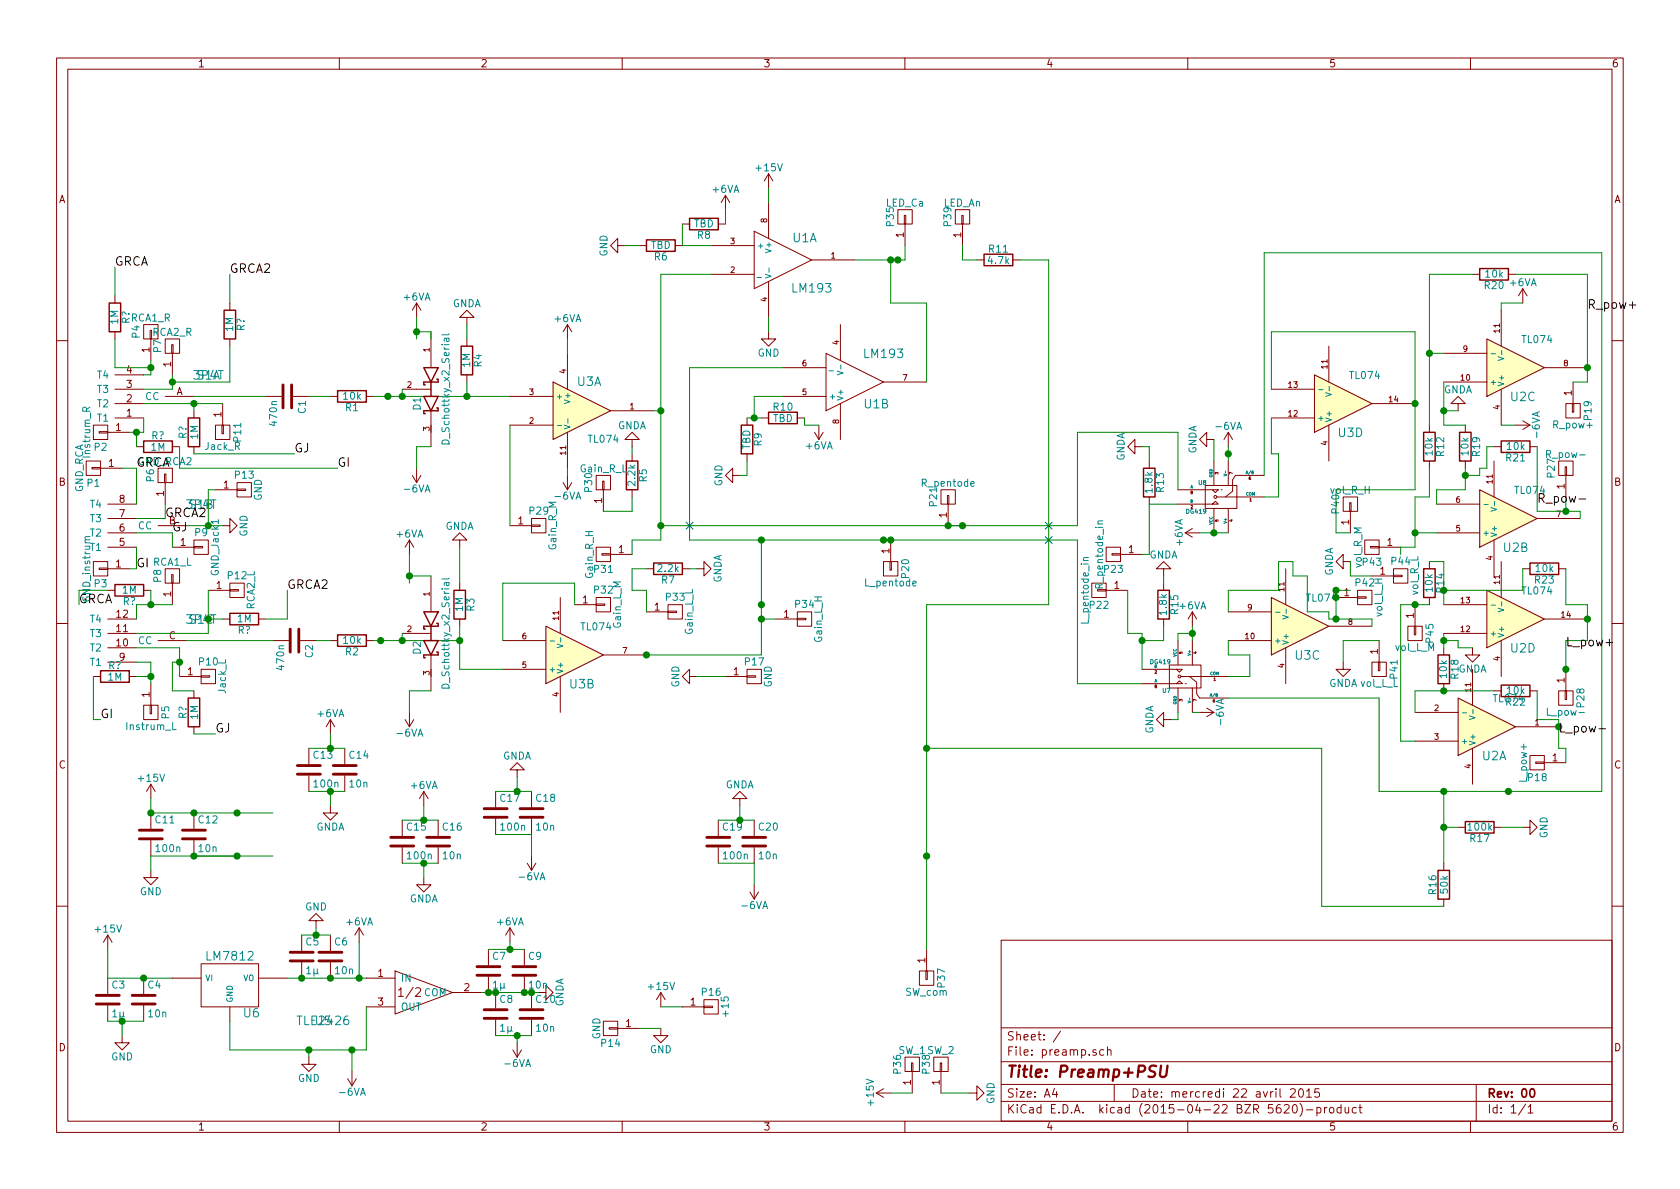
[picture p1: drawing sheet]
<svg xmlns="http://www.w3.org/2000/svg" width="297mm" height="210mm" viewBox="0 0 297 210" stroke-linecap="round" stroke-linejoin="round" font-family="sans-serif">
<defs><g id="words">
<text font-size="2.8" fill="#840000" x="178" y="190.5">Title: Preamp+PSU</text>
<g font-size="2.1">
<text x="20.3" y="47">GRCA</text>
<text x="40.6" y="48.3">GRCA2</text>
<text x="280.7" y="54.6">R_pow+</text>
<text x="24.1" y="82.5">GRCA</text>
<text x="52.1" y="80">GJ</text>
<text x="59.7" y="82.5">GI</text>
<text x="271.8" y="88.9">R_pow-</text>
<text x="29.2" y="91.4">GRCA2</text>
<text x="30.5" y="94">GJ</text>
<text x="24.1" y="100.3">GI</text>
<text x="14" y="106.7">GRCA</text>
<text x="50.8" y="104.1">GRCA2</text>
<text x="276.9" y="114.3">L_pow+</text>
<text x="17.8" y="127">GI</text>
<text x="38.1" y="129.5">GJ</text>
<text x="275.6" y="129.5">L_pow-</text>
</g>
<g font-size="2.1" fill="#008484">
<text x="140.1" y="42.8">U1A</text>
<text x="140.2" y="51.7">LM193</text>
<text x="152.9" y="63.3">LM193</text>
<text x="34.7" y="67.1">S1A</text>
<text x="102" y="68.2">U3A</text>
<text x="267.1" y="70.9">U2C</text>
<text x="152.8" y="72.2">U1B</text>
<text x="236.7" y="77.3">U3D</text>
<text x="33.5" y="90">S1B</text>
<text x="265.9" y="97.6">U2B</text>
<text x="229" y="116.7">U3C</text>
<text x="267.1" y="115.4">U2D</text>
<text x="100.8" y="121.7">U3B</text>
<text x="262.1" y="134.4">U2A</text>
<text x="36.8" y="169.8">LM7812</text>
<text x="43.1" y="179.9">U6</text>
<text x="52.8" y="181.3">TLE2426</text>
<text x="55.8" y="181.3">U5</text>
</g>
<text font-size="2.1" fill="#008400" x="33.5" y="110.3">S1C</text>
<g font-size="2.1" fill="#840000">
<text x="70.9" y="176.3">1/2</text>
<text x="178" y="184">Sheet: /</text>
<text x="178" y="186.7">File: preamp.sch</text>
<text x="178" y="196.9">KiCad E.D.A. kicad (2015-04-22 BZR 5620)-product</text>
<text x="178" y="194.1">Size: A4</text>
<text x="200" y="194.1">Date: mercredi 22 avril 2015</text>
<text x="263" y="194.1">Rev: 00</text>
<text x="263" y="196.9">Id: 1/1</text>
</g>
<g font-size="1.8" fill="#840000">
<text x="35" y="11.9">1</text>
<text x="85" y="11.9">2</text>
<text x="135" y="11.9">3</text>
<text x="185" y="11.9">4</text>
<text x="235" y="11.9">5</text>
<text x="285" y="11.9">6</text>
<text x="10.4" y="35.9">A</text>
<text x="285.4" y="35.9">A</text>
<text x="159.8" y="42" transform="rotate(-90 159.8 42)">1</text>
<text x="169.9" y="42" transform="rotate(-90 169.9 42)">1</text>
<text x="26.4" y="62.3" transform="rotate(-90 26.4 62.3)">1</text>
<text x="30.2" y="64.9" transform="rotate(-90 30.2 64.9)">1</text>
<text x="22.4" y="71.1">2</text>
<text x="22.4" y="68.6">3</text>
<text x="22.4" y="66">4</text>
<text x="31.1" y="69.8">A</text>
<text x="277.9" y="69.9" transform="rotate(-90 277.9 69.9)">1</text>
<text x="20.5" y="76.2">1</text>
<text x="22.4" y="73.7">1</text>
<text x="39.1" y="73.8" transform="rotate(-90 39.1 73.8)">1</text>
<text x="19.2" y="82.5">1</text>
<text x="10.4" y="85.9">B</text>
<text x="21.1" y="88.9">8</text>
<text x="29" y="87.7" transform="rotate(-90 29 87.7)">1</text>
<text x="39.5" y="86.4">1</text>
<text x="106.4" y="89" transform="rotate(-90 106.4 89)">1</text>
<text x="276.6" y="86.5" transform="rotate(-90 276.6 86.5)">1</text>
<text x="285.4" y="85.9">B</text>
<text x="21.1" y="94">6</text>
<text x="21.1" y="91.4">7</text>
<text x="29.8" y="92.7">B</text>
<text x="91.6" y="92.7">1</text>
<text x="167.4" y="91.5" transform="rotate(-90 167.4 91.5)">1</text>
<text x="238.5" y="92.8" transform="rotate(-90 238.5 92.8)">1</text>
<text x="20.5" y="100.3">1</text>
<text x="21.1" y="96.5">5</text>
<text x="31.9" y="96.5">1</text>
<text x="109.4" y="97.8">1</text>
<text x="157.2" y="97.9" transform="rotate(-90 157.2 97.9)">1</text>
<text x="199.5" y="97.8">1</text>
<text x="244" y="101.6">1</text>
<text x="245.3" y="96.5">1</text>
<text x="30.2" y="105.5" transform="rotate(-90 30.2 105.5)">1</text>
<text x="38.3" y="104.1">1</text>
<text x="103" y="106.7">1</text>
<text x="115.7" y="107.9">1</text>
<text x="197" y="104.1">1</text>
<text x="237.6" y="105.4">1</text>
<text x="20.6" y="111.8">11</text>
<text x="20.6" y="109.2">12</text>
<text x="29.8" y="113">C</text>
<text x="138.6" y="109.2">1</text>
<text x="249.9" y="109.3" transform="rotate(-90 249.9 109.3)">1</text>
<text x="20.6" y="114.3">10</text>
<text x="21.1" y="116.8">9</text>
<text x="33.2" y="119.4">1</text>
<text x="129.7" y="119.4">1</text>
<text x="243.6" y="115.7" transform="rotate(-90 243.6 115.7)">1</text>
<text x="26.4" y="123.3" transform="rotate(-90 26.4 123.3)">1</text>
<text x="276.6" y="120.7" transform="rotate(-90 276.6 120.7)">1</text>
<text x="10.4" y="135.9">C</text>
<text x="274.5" y="134.6">1</text>
<text x="285.4" y="135.9">C</text>
<text x="66.8" y="172.7">1</text>
<text x="163.6" y="170.3" transform="rotate(-90 163.6 170.3)">1</text>
<text x="66.8" y="177.8">3</text>
<text x="82.1" y="175.3">2</text>
<text x="122.1" y="177.8">1</text>
<text x="10.4" y="185.9">D</text>
<text x="110.6" y="181.6">1</text>
<text x="285.4" y="185.9">D</text>
<text x="161" y="191.9" transform="rotate(-90 161 191.9)">1</text>
<text x="166.1" y="191.9" transform="rotate(-90 166.1 191.9)">1</text>
<text x="35" y="199.9">1</text>
<text x="85" y="199.9">2</text>
<text x="135" y="199.9">3</text>
<text x="185" y="199.9">4</text>
<text x="235" y="199.9">5</text>
<text x="285" y="199.9">6</text>
</g>
<g font-size="1.8" fill="#008484">
<text x="126" y="34.1">+6VA</text>
<text x="133.8" y="30.3">+15V</text>
<text x="122.7" y="40.2">TBD</text>
<text x="156.6" y="36.5">LED_Ca</text>
<text x="158" y="39.9" transform="rotate(-90 158 39.9)">P35</text>
<text x="166.7" y="36.5">LED_An</text>
<text x="168.2" y="39.9" transform="rotate(-90 168.2 39.9)">P39</text>
<text x="107.4" y="45.4" transform="rotate(-90 107.4 45.4)">GND</text>
<text x="115" y="44">TBD</text>
<text x="115.7" y="46">R6</text>
<text x="123.3" y="42.2">R8</text>
<text x="174.8" y="46.7">4.7k</text>
<text x="174.9" y="44.6">R11</text>
<text x="71.4" y="53.1">+6VA</text>
<text x="262.5" y="51.1">R20</text>
<text x="262.7" y="49.1">10k</text>
<text x="267" y="50.6">+6VA</text>
<text x="20.9" y="57.3" transform="rotate(-90 20.9 57.3)">1M</text>
<text x="22.9" y="57.3" transform="rotate(-90 22.9 57.3)">R?</text>
<text x="23.1" y="56.8">RCA1_R</text>
<text x="24.7" y="59.7" transform="rotate(-90 24.7 59.7)">P4</text>
<text x="26.9" y="59.4">RCA2_R</text>
<text x="41.2" y="58.6" transform="rotate(-90 41.2 58.6)">1M</text>
<text x="43.2" y="58.5" transform="rotate(-90 43.2 58.5)">R?</text>
<text x="79.9" y="54.3">GNDA</text>
<text x="98.1" y="56.9">+6VA</text>
<text x="28.5" y="62.3" transform="rotate(-90 28.5 62.3)">P7</text>
<text x="83.1" y="64.9" transform="rotate(-90 83.1 64.9)">1M</text>
<text x="85.1" y="64.9" transform="rotate(-90 85.1 64.9)">R4</text>
<text x="133.9" y="63">GND</text>
<text x="269.2" y="60.6">TL074</text>
<text x="17.2" y="69.5">T3</text>
<text x="17.2" y="66.9">T4</text>
<text x="25.6" y="70.7">CC</text>
<text x="60.8" y="70.7">10k</text>
<text x="238.8" y="67">TL074</text>
<text x="255.2" y="69.5">GNDA</text>
<text x="17.2" y="74.5">T1</text>
<text x="17.2" y="72">T2</text>
<text x="26.7" y="77.7">R?</text>
<text x="33" y="77.6" transform="rotate(-90 33 77.6)">R?</text>
<text x="35" y="77.7" transform="rotate(-90 35 77.7)">1M</text>
<text x="49" y="75.1" transform="rotate(-90 49 75.1)">470n</text>
<text x="54.1" y="73.1" transform="rotate(-90 54.1 73.1)">C1</text>
<text x="61.1" y="72.7">R1</text>
<text x="74.4" y="72.5" transform="rotate(-90 74.4 72.5)">D1</text>
<text x="109.1" y="75.9">GNDA</text>
<text x="136.6" y="74.6">TBD</text>
<text x="136.8" y="72.6">R10</text>
<text x="215.2" y="76">-6VA</text>
<text x="272.2" y="77.2" transform="rotate(-90 272.2 77.2)">-6VA</text>
<text x="274.7" y="75.7">R_pow+</text>
<text x="281.4" y="74.2" transform="rotate(-90 281.4 74.2)">P19</text>
<text x="16" y="80.8" transform="rotate(-90 16 80.8)">Instrum_R</text>
<text x="16.7" y="79.7">P2</text>
<text x="26.7" y="79.7">1M</text>
<text x="36.3" y="79.5">Jack_R</text>
<text x="42.6" y="78" transform="rotate(-90 42.6 78)">P11</text>
<text x="79.5" y="78.1" transform="rotate(-90 79.5 78.1)">D_Schottky_x2_Serial</text>
<text x="102.6" y="83.5">Gain_R_L</text>
<text x="104.1" y="78.3">TL074</text>
<text x="132.6" y="79.5" transform="rotate(-90 132.6 79.5)">TBD</text>
<text x="134.7" y="78.8" transform="rotate(-90 134.7 78.8)">R9</text>
<text x="142.5" y="79.4">+6VA</text>
<text x="198.8" y="81.6" transform="rotate(-90 198.8 81.6)">GNDA</text>
<text x="211.5" y="80.3" transform="rotate(-90 211.5 80.3)">GNDA</text>
<text x="253.3" y="80.5" transform="rotate(-90 253.3 80.5)">10k</text>
<text x="255.3" y="80.6" transform="rotate(-90 255.3 80.6)">R12</text>
<text x="259.6" y="80.5" transform="rotate(-90 259.6 80.5)">10k</text>
<text x="261.7" y="80.6" transform="rotate(-90 261.7 80.6)">R19</text>
<text x="266.3" y="81.6">R21</text>
<text x="266.5" y="79.5">10k</text>
<text x="273.7" y="81">R_pow-</text>
<text x="14.7" y="87.2" transform="rotate(-90 14.7 87.2)">GND_RCA</text>
<text x="15.4" y="86">P1</text>
<text x="16" y="89.8">T4</text>
<text x="27.2" y="85.1" transform="rotate(-90 27.2 85.1)">P6</text>
<text x="41.6" y="84.6">P13</text>
<text x="46.3" y="88.6" transform="rotate(-90 46.3 88.6)">GND</text>
<text x="71.7" y="87.1">-6VA</text>
<text x="98.3" y="88.3">-6VA</text>
<text x="104.7" y="86.9" transform="rotate(-90 104.7 86.9)">P30</text>
<text x="112.3" y="85.8" transform="rotate(-90 112.3 85.8)">2.2k</text>
<text x="114.4" y="85.2" transform="rotate(-90 114.4 85.2)">R5</text>
<text x="127.7" y="86" transform="rotate(-90 127.7 86)">GND</text>
<text x="163" y="86">R_pentode</text>
<text x="165.7" y="89.5" transform="rotate(-90 165.7 89.5)">P21</text>
<text x="203.8" y="87.1" transform="rotate(-90 203.8 87.1)">1.8k</text>
<text x="205.8" y="87" transform="rotate(-90 205.8 87)">R13</text>
<text x="235.2" y="87.3">vol_R_H</text>
<text x="268" y="87.3">TL074</text>
<text x="274.9" y="84.4" transform="rotate(-90 274.9 84.4)">P27</text>
<text x="16" y="94.9">T2</text>
<text x="16" y="92.3">T3</text>
<text x="24.4" y="93.6">CC</text>
<text x="34.5" y="94.8">P9</text>
<text x="43.7" y="94.9" transform="rotate(-90 43.7 94.9)">GND</text>
<text x="70.2" y="95">+6VA</text>
<text x="78.7" y="93.7">GNDA</text>
<text x="93.7" y="91">P29</text>
<text x="236.8" y="90.7" transform="rotate(-90 236.8 90.7)">P40</text>
<text x="16" y="97.4">T1</text>
<text x="27" y="100">RCA1_L</text>
<text x="38.7" y="101.7" transform="rotate(-90 38.7 101.7)">GND_Jack1</text>
<text x="98.3" y="97.3" transform="rotate(-90 98.3 97.3)">Gain_R_M</text>
<text x="105.1" y="101.3">P31</text>
<text x="116.4" y="101.1">2.2k</text>
<text x="195.3" y="101.3">P23</text>
<text x="203.1" y="98.7">GNDA</text>
<text x="209.1" y="96.5" transform="rotate(-90 209.1 96.5)">+6VA</text>
<text x="235.7" y="101.9" transform="rotate(-90 235.7 101.9)">GNDA</text>
<text x="240.7" y="100.4" transform="rotate(-90 240.7 100.4)">vol_R_M</text>
<text x="241" y="100">P43</text>
<text x="246.1" y="99.9">P44</text>
<text x="271.6" y="101.1">10k</text>
<text x="16" y="106.3" transform="rotate(-90 16 106.3)">GND_instrum</text>
<text x="16.7" y="103.8">P3</text>
<text x="21.6" y="104.9">1M</text>
<text x="21.7" y="107">R?</text>
<text x="28.5" y="102.9" transform="rotate(-90 28.5 102.9)">P8</text>
<text x="40.3" y="102.4">P12</text>
<text x="45" y="107.8" transform="rotate(-90 45 107.8)">RCA2_L</text>
<text x="104.9" y="102.3" transform="rotate(-90 104.9 102.3)">Gain_R_H</text>
<text x="105.1" y="104.9">P32</text>
<text x="117" y="103.2">R7</text>
<text x="117.8" y="106.2">P33</text>
<text x="127.6" y="103.1" transform="rotate(-90 127.6 103.1)">GNDA</text>
<text x="140.7" y="107.5">P34</text>
<text x="153" y="103.7">L_pentode</text>
<text x="160.7" y="102.2" transform="rotate(-90 160.7 102.2)">P20</text>
<text x="192.7" y="107.6">P22</text>
<text x="195" y="103.9" transform="rotate(-90 195 103.9)">R_pentode_in</text>
<text x="208.6" y="107.7">+6VA</text>
<text x="231.1" y="106.4">TL074</text>
<text x="239.7" y="103.7">P42</text>
<text x="250.7" y="105.3" transform="rotate(-90 250.7 105.3)">vol_R_L</text>
<text x="253.3" y="104.6" transform="rotate(-90 253.3 104.6)">10k</text>
<text x="269.2" y="105.1">TL074</text>
<text x="271.4" y="103.2">R23</text>
<text x="16" y="112.6">T3</text>
<text x="16" y="110.1">T4</text>
<text x="24.4" y="113.9">CC</text>
<text x="42" y="110">1M</text>
<text x="42" y="112.1">R?</text>
<text x="60.8" y="113.8">10k</text>
<text x="81.8" y="108.1" transform="rotate(-90 81.8 108.1)">1M</text>
<text x="83.9" y="108" transform="rotate(-90 83.9 108)">R3</text>
<text x="102.9" y="111.4">TL074</text>
<text x="109.8" y="111.1" transform="rotate(-90 109.8 111.1)">Gain_L_M</text>
<text x="122.5" y="112.2" transform="rotate(-90 122.5 112.2)">Gain_L_L</text>
<text x="145.3" y="113.6" transform="rotate(-90 145.3 113.6)">Gain_L_H</text>
<text x="192.5" y="110.1" transform="rotate(-90 192.5 110.1)">L_pentode_in</text>
<text x="206.3" y="108.7" transform="rotate(-90 206.3 108.7)">1.8k</text>
<text x="208.3" y="108.6" transform="rotate(-90 208.3 108.6)">R15</text>
<text x="244.4" y="109.1" transform="rotate(-90 244.4 109.1)">vol_L_H</text>
<text x="253.4" y="113.6" transform="rotate(-90 253.4 113.6)">P45</text>
<text x="16" y="117.7">T1</text>
<text x="16" y="115.2">T2</text>
<text x="19.1" y="118.3">R?</text>
<text x="35.3" y="117.6">P10</text>
<text x="50.2" y="118.3" transform="rotate(-90 50.2 118.3)">470n</text>
<text x="55.3" y="116.3" transform="rotate(-90 55.3 116.3)">C2</text>
<text x="61.1" y="115.9">R2</text>
<text x="74.4" y="115.7" transform="rotate(-90 74.4 115.7)">D2</text>
<text x="131.8" y="117.6">P17</text>
<text x="246.7" y="115.1">vol_L_M</text>
<text x="247.1" y="119.9" transform="rotate(-90 247.1 119.9)">P41</text>
<text x="255.8" y="119.8" transform="rotate(-90 255.8 119.8)">10k</text>
<text x="257.8" y="118.9">GNDA</text>
<text x="257.9" y="120" transform="rotate(-90 257.9 120)">R18</text>
<text x="19.1" y="120.3">1M</text>
<text x="39.9" y="122.6" transform="rotate(-90 39.9 122.6)">Jack_L</text>
<text x="79.5" y="121.3" transform="rotate(-90 79.5 121.3)">D_Schottky_x2_Serial</text>
<text x="120.1" y="121.6" transform="rotate(-90 120.1 121.6)">GND</text>
<text x="136.4" y="121.6" transform="rotate(-90 136.4 121.6)">GND</text>
<text x="234.9" y="121.5">GNDA vol_L_L</text>
<text x="264.2" y="124.1">TL074</text>
<text x="266.3" y="124.8">R22</text>
<text x="266.5" y="122.7">10k</text>
<text x="280.1" y="125" transform="rotate(-90 280.1 125)">P28</text>
<text x="22.4" y="129.1">Instrum_L</text>
<text x="29.9" y="127" transform="rotate(-90 29.9 127)">P5</text>
<text x="33" y="127.1" transform="rotate(-90 33 127.1)">R?</text>
<text x="35" y="127.2" transform="rotate(-90 35 127.2)">1M</text>
<text x="56.2" y="126.8">+6VA</text>
<text x="70.4" y="130.2">-6VA</text>
<text x="203.9" y="129.8" transform="rotate(-90 203.9 129.8)">GNDA</text>
<text x="216.4" y="128" transform="rotate(-90 216.4 128)">-6VA</text>
<text x="273.8" y="126.5">L_pow-</text>
<text x="55.5" y="134.2">C13</text>
<text x="61.8" y="134.2">C14</text>
<text x="88.8" y="134.3">GNDA</text>
<text x="24.6" y="138.2">+15V</text>
<text x="55.6" y="139.2">100n</text>
<text x="61.8" y="139.2">10n</text>
<text x="72.7" y="139.5">+6VA</text>
<text x="88.5" y="141.8">C17</text>
<text x="94.8" y="141.8">C18</text>
<text x="128.2" y="139.4">GNDA</text>
<text x="270" y="138.2" transform="rotate(-90 270 138.2)">L_pow+</text>
<text x="270.2" y="138.1">P18</text>
<text x="27.5" y="145.6">C11</text>
<text x="35.2" y="145.6">C12</text>
<text x="55.8" y="146.9">GNDA</text>
<text x="72" y="146.9">C15</text>
<text x="78.3" y="146.9">C16</text>
<text x="88.6" y="146.9">100n</text>
<text x="94.9" y="146.9">10n</text>
<text x="127.9" y="146.9">C19</text>
<text x="134.2" y="146.9">C20</text>
<text x="259.7" y="146.9">100k</text>
<text x="260" y="148.9">R17</text>
<text x="273.6" y="148.3" transform="rotate(-90 273.6 148.3)">GND</text>
<text x="27.7" y="150.7">100n</text>
<text x="35.2" y="150.7">10n</text>
<text x="72.1" y="151.9">100n</text>
<text x="78.4" y="151.9">10n</text>
<text x="92" y="155.6">-6VA</text>
<text x="128" y="151.9">100n</text>
<text x="134.2" y="151.9">10n</text>
<text x="24.7" y="158.3">GND</text>
<text x="53.9" y="161">GND</text>
<text x="72.3" y="159.6">GNDA</text>
<text x="131.3" y="160.7">-6VA</text>
<text x="253.9" y="158.1" transform="rotate(-90 253.9 158.1)">R16</text>
<text x="256" y="157.9" transform="rotate(-90 256 157.9)">50k</text>
<text x="17" y="164.9">+15V</text>
<text x="54.1" y="167.2">C5</text>
<text x="59.2" y="167.2">C6</text>
<text x="61.3" y="163.6">+6VA</text>
<text x="87.9" y="163.6">+6VA</text>
<text x="54.2" y="172.3">1µ</text>
<text x="59.3" y="172.3">10n</text>
<text x="70.9" y="173.6">IN</text>
<text x="87.1" y="169.7">C7</text>
<text x="93.5" y="169.7">C9</text>
<text x="19.8" y="174.8">C3</text>
<text x="19.9" y="179.9">1µ</text>
<text x="26.2" y="174.8">C4</text>
<text x="26.3" y="179.9">10n</text>
<text x="70.9" y="178.7">OUT</text>
<text x="74.9" y="176.1">COM</text>
<text x="87.2" y="174.8">1µ</text>
<text x="88.4" y="177.3">C8</text>
<text x="93.6" y="174.8">10n</text>
<text x="94.8" y="177.3">C10</text>
<text x="99.6" y="178.1" transform="rotate(-90 99.6 178.1)">GNDA</text>
<text x="114.8" y="175.1">+15V</text>
<text x="124.2" y="176.1">P16</text>
<text x="128.8" y="179.5" transform="rotate(-90 128.8 179.5)">+15</text>
<text x="160.1" y="176.1">SW_com</text>
<text x="167.1" y="174.5" transform="rotate(-90 167.1 174.5)">P37</text>
<text x="88.5" y="182.4">1µ</text>
<text x="94.9" y="182.4">10n</text>
<text x="106.1" y="183.8" transform="rotate(-90 106.1 183.8)">GND</text>
<text x="106.4" y="185.1">P14</text>
<text x="19.6" y="187.5">GND</text>
<text x="52.7" y="191.3">GND</text>
<text x="89.4" y="188.7">-6VA</text>
<text x="114.9" y="186.2">GND</text>
<text x="158.9" y="186.4">SW_1SW_2</text>
<text x="159.3" y="189.8" transform="rotate(-90 159.3 189.8)">P36</text>
<text x="164.4" y="189.8" transform="rotate(-90 164.4 189.8)">P38</text>
<text x="60.2" y="193.7">-6VA</text>
<text x="154.5" y="195.3" transform="rotate(-90 154.5 195.3)">+15V</text>
<text x="175.8" y="195.2" transform="rotate(-90 175.8 195.2)">GND</text>
</g>
<text font-size="1.8" fill="#008400" x="255.3" y="104.7" transform="rotate(-90 255.3 104.7)">R14</text>
<g font-size="1.4" fill="#840000">
<text x="135.6" y="39.4" transform="rotate(-90 135.6 39.4)">8</text>
<text x="129.2" y="43.2">3</text>
<text x="146.9" y="45.7">1</text>
<text x="129.2" y="48.3">2</text>
<text x="135.6" y="53.3" transform="rotate(-90 135.6 53.3)">4</text>
<text x="265.2" y="58.8" transform="rotate(-90 265.2 58.8)">11</text>
<text x="75.9" y="62.2" transform="rotate(-90 75.9 62.2)">1</text>
<text x="141.9" y="64.8">6</text>
<text x="148.3" y="61" transform="rotate(-90 148.3 61)">4</text>
<text x="234.7" y="65.2" transform="rotate(-90 234.7 65.2)">11</text>
<text x="258.7" y="62.2">9</text>
<text x="276.5" y="64.8">8</text>
<text x="72" y="68.6">2</text>
<text x="93.6" y="69.8">3</text>
<text x="100.1" y="66" transform="rotate(-90 100.1 66)">4</text>
<text x="141.9" y="69.8">5</text>
<text x="159.6" y="67.3">7</text>
<text x="227.8" y="68.6">13</text>
<text x="245.6" y="71.1">14</text>
<text x="258.3" y="67.3">10</text>
<text x="75.9" y="76.2" transform="rotate(-90 75.9 76.2)">3</text>
<text x="93.6" y="74.9">2</text>
<text x="111.4" y="72.4">1</text>
<text x="148.3" y="74.9" transform="rotate(-90 148.3 74.9)">8</text>
<text x="227.8" y="73.7">12</text>
<text x="265.2" y="72.4" transform="rotate(-90 265.2 72.4)">4</text>
<text x="100.1" y="80.4" transform="rotate(-90 100.1 80.4)">11</text>
<text x="234.7" y="78.7" transform="rotate(-90 234.7 78.7)">4</text>
<text x="257.4" y="88.9">6</text>
<text x="263.9" y="85.5" transform="rotate(-90 263.9 85.5)">11</text>
<text x="257.4" y="94">5</text>
<text x="275.2" y="91.4">7</text>
<text x="263.9" y="99.1" transform="rotate(-90 263.9 99.1)">4</text>
<text x="75.9" y="105.4" transform="rotate(-90 75.9 105.4)">1</text>
<text x="220.6" y="107.9">9</text>
<text x="227.1" y="104.5" transform="rotate(-90 227.1 104.5)">11</text>
<text x="258.3" y="106.7">13</text>
<text x="265.2" y="103.3" transform="rotate(-90 265.2 103.3)">11</text>
<text x="72" y="111.8">2</text>
<text x="92.3" y="113">6</text>
<text x="98.8" y="109.6" transform="rotate(-90 98.8 109.6)">11</text>
<text x="220.2" y="113">10</text>
<text x="238.4" y="110.5">8</text>
<text x="258.3" y="111.8">12</text>
<text x="276.1" y="109.2">14</text>
<text x="75.9" y="119.4" transform="rotate(-90 75.9 119.4)">3</text>
<text x="92.3" y="118.1">5</text>
<text x="110.1" y="115.6">7</text>
<text x="227.1" y="118.1" transform="rotate(-90 227.1 118.1)">4</text>
<text x="265.2" y="116.8" transform="rotate(-90 265.2 116.8)">4</text>
<text x="98.8" y="123.2" transform="rotate(-90 98.8 123.2)">4</text>
<text x="253.6" y="125.7">2</text>
<text x="260.1" y="122.3" transform="rotate(-90 260.1 122.3)">11</text>
<text x="253.6" y="130.8">3</text>
<text x="271.4" y="128.3">1</text>
<text x="260.1" y="135.9" transform="rotate(-90 260.1 135.9)">4</text>
</g>
<g font-size="1.4" fill="#008484">
<text x="133.9" y="43.9">+</text>
<text x="136.4" y="44.4" transform="rotate(-90 136.4 44.4)">V+</text>
<text x="133.9" y="49">_</text>
<text x="146.6" y="65.5">_</text>
<text x="98.3" y="70.6">+</text>
<text x="100.8" y="71.1" transform="rotate(-90 100.8 71.1)">V+</text>
<text x="146.6" y="70.6">+</text>
<text x="149.1" y="70.9" transform="rotate(-90 149.1 70.9)">V+</text>
<text x="263.4" y="68.1">+</text>
<text x="265.9" y="68.3" transform="rotate(-90 265.9 68.3)">V+</text>
<text x="232.9" y="74.4">+</text>
<text x="235.5" y="74.7" transform="rotate(-90 235.5 74.7)">V+</text>
<text x="262.1" y="94.7">+</text>
<text x="264.7" y="95" transform="rotate(-90 264.7 95)">V+</text>
<text x="225.3" y="113.8">+</text>
<text x="263.4" y="112.5">+</text>
<text x="265.9" y="112.8" transform="rotate(-90 265.9 112.8)">V+</text>
<text x="97" y="118.9">+</text>
<text x="99.6" y="119.1" transform="rotate(-90 99.6 119.1)">V+</text>
<text x="227.8" y="114" transform="rotate(-90 227.8 114)">V+</text>
<text x="258.3" y="131.6">+</text>
<text x="260.9" y="131.8" transform="rotate(-90 260.9 131.8)">V+</text>
<text x="36.3" y="173.5">VI</text>
<text x="42.9" y="173.5">VO</text>
<text x="41.1" y="177.3" transform="rotate(-90 41.1 177.3)">GND</text>
</g>
<g font-size="1.1" fill="#008484">
<text x="211.9" y="85.7">U8</text>
<text x="209.8" y="90.8">DG419</text>
<text x="203.5" y="117.4">DG419</text>
<text x="205.6" y="122.5">U7</text>
</g>
<g font-size=".7" fill="#840000">
<text x="215.4" y="83.9" transform="rotate(-90 215.4 83.9)">3</text>
<text x="217.9" y="83.9" transform="rotate(-90 217.9 83.9)">7</text>
<text x="210.5" y="89.9">2</text>
<text x="210.5" y="87.4">8</text>
<text x="220.8" y="84.8">6</text>
<text x="220.9" y="88.6">1</text>
<text x="215.4" y="92.2" transform="rotate(-90 215.4 92.2)">5</text>
<text x="217.9" y="92.2" transform="rotate(-90 217.9 92.2)">4</text>
<text x="204.2" y="119.1">2</text>
<text x="209" y="115.6" transform="rotate(-90 209 115.6)">5</text>
<text x="211.6" y="115.6" transform="rotate(-90 211.6 115.6)">4</text>
<text x="204.2" y="121.7">8</text>
<text x="209" y="124" transform="rotate(-90 209 124)">3</text>
<text x="211.6" y="124" transform="rotate(-90 211.6 124)">7</text>
<text x="214.5" y="124.2">6</text>
<text x="214.6" y="120.4">1</text>
</g>
<g font-size=".7" fill="#008484">
<text x="220.4" y="83.8">A/B</text>
<text x="210.4" y="88.9">B</text>
<text x="210.4" y="86.4">A</text>
<text x="214.4" y="84.5" transform="rotate(-90 214.4 84.5)">GND</text>
<text x="216.9" y="84" transform="rotate(-90 216.9 84)">V-</text>
<text x="220.3" y="87.6">COM</text>
<text x="214.4" y="92.8" transform="rotate(-90 214.4 92.8)">VCC</text>
<text x="216.9" y="92.5" transform="rotate(-90 216.9 92.5)">V+</text>
<text x="204.1" y="118.1">B</text>
<text x="208" y="116.2" transform="rotate(-90 208 116.2)">VCC</text>
<text x="210.6" y="115.9" transform="rotate(-90 210.6 115.9)">V+</text>
<text x="213.9" y="119.4">COM</text>
<text x="204.1" y="120.6">A</text>
<text x="208" y="124.6" transform="rotate(-90 208 124.6)">GND</text>
<text x="210.6" y="124.2" transform="rotate(-90 210.6 124.2)">V-</text>
<text x="214" y="123.2">A/B</text>
</g>
</g></defs>
<g fill="none" stroke="#840000" stroke-width=".18">
<path d="M10 10.3h277v189.9h-277zM12 12.2h273v186.1h-273zM60 10.3v1.9M110 10.3v1.9M160 10.3v1.9M210 10.3v1.9M260 10.3v1.9M120.6 39.6h1.3M127 39.6h1.3M128.3 34.5l-.8 1.3M128.3 34.5v2.6M128.3 34.5l.7 1.3"/>
<path d="M135.9 30.7v2.6M135.9 35.8v6.4M135.9 30.7l-.8 1.3M135.9 30.7l.8 1.3M158.7 37.1h2.6v2.5h-2.6zM159.9 38.1h.2v1.5h-.2zM160 39.6v3.8M168.9 37.1h2.5v2.5h-2.5zM170.1 38.1h.2v1.5h-.2zM170.2 39.6v3.8M20.3 52.3v1.3M20.3 58.7v1.2"/>
<path d="M25.4 57.4h2.5v2.5h-2.5zM26.7 59.9v3.8M29.2 59.9h2.5v2.6h-2.5zM40.6 53.6v1.3M40.6 59.9v1.3M73.7 53.6l-.8 1.3M73.7 53.6v2.5M73.7 53.6l.7 1.3M76.2 58.7v6.3M82.5 56.1h1.3l-1.3-1.2-1.2 1.2h1.2v1.3M82.5 59.9v1.3M100.3 57.4v2.5"/>
<path d="M100.3 57.4l-.7 1.3M100.3 57.4l.8 1.3M109.2 43.4v-1.2l-1.3 1.2 1.3 1.3v-1.3h1.3M113 43.4h1.3M119.4 43.4h1.2M125.7 48.5h7.6M125.7 43.4h7.6M133.3 40.9l10.2 5.1-10.2 5zM135.9 58.7v1.2h1.3l-1.3 1.3-1.3-1.3h1.3M135.9 49.8v6.3M143.5 46h7.6M148.6 57.4v6.3"/>
<path d="M172.7 46h1.3M179.1 46h1.2M260.3 48.5h1.3M262.9 59.9l10.1 5.1-10.1 5.1zM265.4 54.9v6.3M266.7 48.5h1.3M269.2 51l-.7 1.3M269.2 51v2.6M269.2 51l.8 1.3M10 60.2h2M16.5 75.2h2.5v2.5h-2.5zM17.5 76.3h1.5v.3h-1.5z"/>
<path d="M19 76.4h3.9M20.3 73.9h5.1M20.3 71.4h5.1M20.3 68.8h5.1M20.3 66.3h5.1M24.1 79h1.3M29.2 70.1h5.1M30.4 61h.2v1.5h-.2zM30.5 62.5v3.8M30.5 79h1.2M34.3 72.6v1.3M34.3 79v1.3"/>
<path d="M38.1 75.2h2.5v2.5h-2.5zM39.2 75.2h.3v1.5h-.3zM39.4 71.4v3.8M47 70.1h2.8M51.8 70.1h2.8M58.4 70.1h1.3M64.8 70.1h1.2M71.1 68.8h5.1M76.2 72.6v6.4M82.5 66.3v1.3M90.2 75.2h7.6M90.2 70.1h7.6"/>
<path d="M97.8 67.6l10.1 5-10.1 5.1zM100.3 62.5v6.3M100.3 76.4v6.4M107.9 72.6h7.7M111.8 77.7h1.2l-1.2-1.3-1.3 1.3h1.3v1.3M132.1 73.9v1.3M134.6 73.9h1.3M138.4 70.1h7.6M138.4 65h7.6M141 73.9h1.2M144 76.4l.8 1.3M144.8 75.2v2.5"/>
<path d="M145.5 76.4l-.7 1.3M146 62.5l10.2 5.1-10.2 5zM148.6 71.4v6.3M156.2 67.6h7.6M200.7 79v-1.3l-1.3 1.3 1.3 1.3v-1.3h1.2M213.4 77.7v-1.3l-1.3 1.3 1.3 1.3v-1.3h1.2M217.2 76.4v2.6M217.2 76.4l-.8 1.3M217.2 76.4l.7 1.3M224.8 73.9h7.6M224.8 68.8h7.6M232.4 66.3l10.2 5.1-10.2 5z"/>
<path d="M234.9 61.2v6.4M234.9 75.2v6.3M242.6 71.4h7.6M252.7 75.2v1.2M255.3 67.6h7.6M255.3 62.5h7.6M257.8 71.4h1.3l-1.3-1.3-1.3 1.3h1.3v1.2M259.1 75.2v1.2M264.2 79h1.2M265.4 68.8v6.4M268 75.2h2.5M269.2 74.4l1.3 .8"/>
<path d="M270.5 79h1.3M270.5 75.2l-1.3 .7M273 65h7.7M276.9 71.4h2.5v2.5h-2.5zM278 71.4h.3v1.5h-.3zM278.1 67.6v3.8M285 60.2h2M15.2 81.5h2.6v2.6h-2.6zM16.3 82.7h1.5v.2h-1.5zM16.5 99.3h2.5v2.5h-2.5zM17.8 82.8h3.8M19 96.8h5.1"/>
<path d="M19 94.2h5.1M19 91.7h5.1M19 89.1h5.1M27.9 82.8h2.6v2.5h-2.6zM27.9 93h5.1M29.1 83.8h.2v1.5h-.2zM29.2 85.3v3.8M30.5 96.8h3.8M34.3 96.6h1.5v.3h-1.5zM34.3 95.5h2.5v2.5h-2.5zM38.1 86.6h3.8M39.4 93h1.2v-1.3l1.3 1.3-1.3 1.2v-1.2"/>
<path d="M41.9 86.5h1.5v.2h-1.5zM41.9 85.3h2.5v2.6h-2.5zM72.4 95.5l-.8 1.3M72.4 95.5v2.5M72.4 95.5l.8 1.3M72.9 84.1l.8 1.2M73.7 82.8v2.5M74.4 84.1l-.7 1.2M81.3 95.5h1.2l-1.2-1.3-1.3 1.3h1.3v1.3M90.2 93h3.8M94 92.8h1.5v.3h-1.5zM94 91.7h2.5v2.5h-2.5z"/>
<path d="M99.6 85.3l.7 1.3M100.3 84.1v2.5M101.1 85.3l-.8 1.3M105.4 84.1h2.5v2.5h-2.5zM105.4 96.8h2.5v2.5h-2.5zM106.4 97.9h1.5v.3h-1.5zM106.6 85.1h.2v1.5h-.2zM106.7 86.6v3.8M107.9 98h3.9M111.8 80.3v1.2M111.8 86.6v1.3M129.5 84.1v-1.3l-1.2 1.3 1.2 1.2v-1.2h1.3"/>
<path d="M132.1 80.3v1.2M156.2 99.3h2.5v2.5h-2.5zM157.4 99.3h.2v1.5h-.2zM157.5 95.5v3.8M166.4 86.6h2.5v2.5h-2.5zM167.5 87.6h.3v1.5h-.3zM167.6 89.1v3.9M195.6 96.8h2.5v2.5h-2.5zM196.6 97.9h1.5v.3h-1.5zM198.1 98h3.8M203.2 81.5v1.3M203.2 87.9v1.2"/>
<path d="M208.3 86.6h6.1M208.3 89.1h6.1M209.5 94.2h2.6M209.5 94.2l1.3 .8M210.8 93.5l-1.3 .7M213.1 85.8h5.6v4.1h-5.6zM214.4 86.6h1l-.5 .5zM214.6 81.5v4.3M214.6 89.9v4.3M214.9 88.6l.5 .5h-1zM215.1 87.9h8.4M215.9 86.6h.1"/>
<path d="M217.2 81.5v4.3M217.2 89.9v4.3M223.5 84.1h-5.1l-.5 .7v2.1l-1.2 1M237.5 87.9h2.5v2.5h-2.5zM237.5 99.3v-1.3l-1.3 1.3 1.3 1.3v-1.3h1.3M238.6 88.9h.3v1.5h-.3zM238.8 90.4v3.8M241.3 95.5h2.5v2.5h-2.5zM242.3 96.6h1.5v.3h-1.5zM243.8 96.8h3.8M252.7 81.5v1.3M252.7 99.3v1.3"/>
<path d="M254 94.2h7.6M254 89.1h7.6M259.1 81.5v1.3M261.6 86.6l10.2 5.1-10.2 5.1zM264.2 81.5v6.4M264.2 95.5v6.3M265.4 99.3v6.4M271.8 91.7h7.6M275.6 81.5h2.5v2.6h-2.5zM276.7 82.5h.3v1.6h-.3zM276.9 84.1v3.8M10 110.3h2"/>
<path d="M16.5 119.6h1.3M17.5 100.5h1.5v.2h-1.5zM19 117.1h5.1M19 114.5h5.1M19 112h5.1M19 109.5h5.1M19 100.6h3.9M22.9 119.6h1.2M25.4 104.4h1.3M27.9 113.3h5.1M29.2 100.6h2.5v2.5h-2.5zM30.4 101.6h.2v1.5h-.2z"/>
<path d="M30.5 103.1v3.8M31.7 119.6h3.9M35.6 119.5h1.5v.3h-1.5zM35.6 118.4h2.5v2.5h-2.5zM36.8 104.4h3.8M39.4 109.5h1.2M40.6 104.3h1.6v.2h-1.6zM40.6 103.1h2.6v2.6h-2.6zM45.7 109.5h1.3M48.3 113.3h2.8M53.1 113.3h2.8M58.4 113.3h1.3"/>
<path d="M64.8 113.3h1.2M71.1 112h5.1M76.2 101.8v6.4M76.2 115.8v6.4M81.3 103.1v1.3M81.3 109.5v1.2M88.9 113.3h7.6M88.9 118.4h7.6M96.5 110.7l10.2 5.1-10.2 5.1zM99.1 105.7v6.3M99.1 119.6v6.4M101.6 106.9h3.8"/>
<path d="M105.4 106.8h1.5v.3h-1.5zM105.4 105.7h2.5v2.5h-2.5zM106.7 115.8h7.6M114.3 108.2h3.8M114.3 100.6h1.3M118.1 108.1h1.5v.2h-1.5zM118.1 106.9h2.5v2.6h-2.5zM120.6 100.6h1.3M121.9 119.6v-1.2l-1.3 1.2 1.3 1.3v-1.3h1.3M123.2 100.6h1.3v-1.3l1.2 1.3-1.2 1.2v-1.2M128.3 119.6h3.8M132.1 119.5h1.5v.3h-1.5z"/>
<path d="M132.1 118.4h2.5v2.5h-2.5zM137.2 109.5h3.8M141 109.3h1.5v.3h-1.5zM141 108.2h2.5v2.5h-2.5zM193 103.1h2.6v2.6h-2.6zM194.1 104.3h1.5v.2h-1.5zM195.6 104.4h3.8M201.9 118.4h6.1M205.7 100.6h1.3l-1.3-1.3-1.2 1.3h1.2v1.2M205.7 103.1v1.3M205.7 109.5v1.2M206.8 117.6h5.5v4.1h-5.5z"/>
<path d="M208 118.4h1l-.5 .5zM208.3 113.3v4.3M208.8 119.6h8.4M210.3 119.6l1.3 1v2.1l.5 .7h5.1M210.8 108.2v2.5M210.8 113.3v4.3M210.8 108.2l-.7 1.3M210.8 108.2l.8 1.3M217.2 108.2h7.6M217.2 113.3h7.6M224.8 105.7l10.1 5-10.1 5.1zM227.3 100.6v6.3"/>
<path d="M227.3 114.5v6.4M234.9 110.7h7.7M236.2 105.7h3.8M237.5 117.1v1.3h1.3l-1.3 1.2-1.3-1.2h1.3M240 105.5h1.6v.3h-1.6zM240 104.4h2.6v2.5h-2.6zM242.6 117.1h2.5v2.5h-2.5zM242.6 101.8h3.8M243.7 117.1h.3v1.5h-.3zM243.8 113.3v3.8M246.4 101.7h1.5v.3h-1.5zM246.4 100.6h2.5v2.5h-2.5z"/>
<path d="M248.9 110.7h2.6v2.6h-2.6zM250.1 110.7h.2v1.6h-.2zM250.2 106.9v3.8M252.7 105.7v1.2M255.3 112h7.6M255.3 114.5v1.3M255.3 106.9h7.6M260.3 114.5v1.3h1.3l-1.3 1.3-1.2-1.3h1.2M260.3 118.4v6.3M262.9 104.4l10.1 5.1-10.1 5zM265.4 113.3v6.3M269.2 100.6h1.3"/>
<path d="M273 109.5h7.7M275.6 100.6h1.3M276.9 118.4v3.8M285 110.3h2M25.4 124.7h2.5v2.5h-2.5zM26.5 124.7h.3v1.5h-.3zM26.7 120.9v3.8M26.7 138.7v2.5M26.7 138.7l-.8 1.2M26.7 138.7l.7 1.2M34.3 122.2v1.2M34.3 128.5v1.3"/>
<path d="M54.6 132.3v2.8M54.6 137.2v2.7M58.4 127.2v2.6M58.4 127.2l-.7 1.3M58.4 127.2l.8 1.3M61 132.3v2.8M61 137.2v2.7M71.6 127.2l.8 1.3M72.4 126v2.5M73.2 127.2l-.8 1.3M74.9 139.9l-.7 1.3M74.9 139.9v2.6"/>
<path d="M74.9 139.9l.8 1.3M87.6 139.9v2.8M91.4 136.1h1.3l-1.3-1.2-1.2 1.2h1.2v1.3M94 139.9v2.8M201.9 120.9h6.1M205.7 127.2v-1.2l-1.2 1.2 1.2 1.3v-1.3h1.3M208 120.9l.5-.5 .5 .5zM208.3 121.7v4.3M209.5 120.9h.1M210.8 121.7v4.3M212.1 126h2.5M213.4 125.2l1.2 .8"/>
<path d="M214.6 126l-1.2 .7M250.2 126h7.6M250.2 131.1h7.6M255.3 120.9v1.3M257.8 123.4l10.2 5.1-10.2 5.1zM260.3 132.3v6.4M264.2 122.2h1.2M268 128.5h7.6M270.5 133.6h2.5v2.5h-2.5zM270.5 122.2h1.3M271.5 134.7h1.5v.3h-1.5zM273 134.9h3.9"/>
<path d="M275.6 122.2h2.5v2.5h-2.5zM276.7 122.2h.3v1.5h-.3zM26.7 153.9v1.3h1.2l-1.2 1.3-1.3-1.3h1.3M26.7 143.8v2.8M26.7 148.6v2.8M34.3 143.8v2.8M34.3 148.6v2.8M58.4 142.5v1.3h1.3l-1.3 1.2-1.3-1.2h1.3M71.1 145v2.8M71.1 149.9v2.7M74.9 155.2v1.3h1.3l-1.3 1.2-1.2-1.2h1.2M77.5 145v2.8"/>
<path d="M77.5 149.9v2.7M87.6 144.8v2.8M93.2 152.6l.8 1.3M94 144.8v2.8M94 151.4v2.5M94.7 152.6l-.7 1.3M127 145v2.8M127 149.9v2.7M130.8 141.2h1.3l-1.3-1.3-1.3 1.3h1.3v1.3M132.6 157.7l.7 1.3M133.3 145v2.8M133.3 149.9v2.7"/>
<path d="M133.3 156.5v2.5M134.1 157.7l-.8 1.3M255.3 152.6v1.3M255.3 159v1.3M257.8 146.3h1.3M264.2 146.3h1.2M269.2 146.3h1.3v-1.3l1.3 1.3-1.3 1.3v-1.3M10 160.2h2M19 165.3v2.6M19 173v2.8M19 177.8v2.8M19 165.3l-.7 1.3"/>
<path d="M19 165.3l.8 1.3M25.4 173v2.8M25.4 177.8v2.8M30.5 173h5.1M35.6 170.4h10.1v7.6h-10.1zM40.6 178v2.6M45.7 173h5.1M53.3 165.3v2.8M53.3 170.2v2.8M55.9 162.8h1.2l-1.2-1.3-1.3 1.3h1.3v1.3M58.4 165.3v2.8M58.4 170.2v2.8"/>
<path d="M63.5 164.1l-.8 1.2M63.5 164.1v2.5M63.5 164.1l.8 1.2M64.8 173h5M64.8 178h5M69.8 171.7l10.2 3.8-10.2 3.8zM80 175.5h5.1M86.4 167.9v2.8M86.4 172.7v2.8M87.6 175.5v2.8M90.2 164.1l-.8 1.2M90.2 164.1v2.5"/>
<path d="M90.2 164.1l.7 1.2M92.7 167.9v2.8M92.7 172.7v2.8M94 175.5v2.8M95.2 175.5h1.3v-1.3l1.3 1.3-1.3 1.3v-1.3M116.8 175.5l-.7 1.3M116.8 175.5v2.5M116.8 175.5l.8 1.3M120.6 178h3.9M124.5 177.9h1.5v.3h-1.5zM124.5 176.8h2.5v2.5h-2.5zM162.6 171.7h2.5v2.5h-2.5z"/>
<path d="M163.7 171.7h.3v1.5h-.3zM163.8 167.9v3.8M177 166.3h108v32h-108zM285 160.2h2M21.6 183.1v1.3h1.3l-1.3 1.3-1.3-1.3h1.3M54.6 186.9v1.3h1.3l-1.3 1.3-1.3-1.3h1.3M60 198.3v1.9M61.5 190.7l.7 1.3M62.2 189.5v2.5M63 190.7l-.8 1.3M87.6 180.3v2.8M90.7 185.7l.7 1.2"/>
<path d="M91.4 184.4v2.5M92.2 185.7l-.8 1.2M94 180.3v2.8M106.7 180.6h2.5v2.5h-2.5zM107.7 181.7h1.5v.3h-1.5zM109.2 181.9h3.8M110 198.3v1.9M116.8 181.9v1.2h1.3l-1.3 1.3-1.2-1.3h1.2M154.9 193.3l1.3 .8M154.9 193.3h2.6M156.2 192.5l-1.3 .8M160 198.3v1.9"/>
<path d="M160 186.9h2.6v2.6h-2.6zM161.2 188h.2v1.5h-.2zM161.3 189.5v3.8M165.1 186.9h2.5v2.6h-2.5zM166.2 188h.3v1.5h-.3zM166.4 189.5v3.8M171.4 193.3h1.3v-1.3l1.3 1.3-1.3 1.3v-1.3M177 194.8h108M177 191.8h108M177 187.8h108M177 181.8h108M186.4 192.5l-.3 1h.9"/>
<path d="M186.8 193v1M187.5 182.3l-1.3 2M195.1 185.7l-.4-.1-.3 .3 .1 .6 .2 .1 .4-.1M195.8 185.7l.2-.1 .4 .1v.9M195.8 185.1v1.5M197 191.8v3M210 198.3v1.9M227.1 195.5l.2-.2h.4l.2 .5-.9 1h.9M228.2 192.7l.2-.2h.4l.2 .5-.9 1h.9M228.7 195.4l.2-.1a.81 .81 0 0 1 .5 .6 .81 .81 0 0 1-.2 .8l-.2 .1a.8 .8 0 0 1-.6-.6 .8 .8 0 0 1 .3-.8zM229.7 192.7l.2-.2a.81 .81 0 0 1 .6 .6 .81 .81 0 0 1-.2 .8l-.2 .1a.79 .79 0 0 1-.4-1.3zM229.8 195.1a1.71 1.71 0 0 1 0 2.3"/>
<path d="M231 196.3h1.1M231 193l.4-.5v1.5M231 194h.9M232.8 195.9l.5-.1 .3 .3-.2 .6h-.6M232.8 195.8v1.5M233.2 192.5h-.7l-.1 .7 .3-.1 .4 .1 .2 .2-.1 .5-.2 .1-.6-.1M234.2 195.8v1M234.6 195.8l-.4 .3M235.1 196l.2-.2 .5 .2v.5l-.1 .2-.4 .1-.2-.1zM237.1 195.9l-.4-.1-.3 .3 .1 .6 .2 .1 .4-.1M237.1 195.3v1.5M237.8 195.8l.1 .9 .4 .1 .2-.1"/>
<path d="M238.5 195.8v1M239.8 195.9l-.4-.1-.3 .3 .1 .6 .2 .1 .4-.1M240.3 195.8h.5M240.5 195.3v1.3l.3 .2M260 198.3v1.9M261 191.8v6.5M269.7 195.2l-1.2 2M270.2 195.8l.4-.5v1.5M270.2 196.8h.8"/>
<circle cx="214.9" cy="87.9" r=".25"/>
<circle cx="208.5" cy="119.6" r=".25"/>
</g>
<path d="M270.6 192.7l.2-.2a.81 .81 0 0 1 .6 .6 .81 .81 0 0 1-.3 .8l-.1 .1a.79 .79 0 0 1-.4-1.3z" fill="none" stroke="#840000" stroke-width=".3"/>
<path d="M204.4 188.5l-.3-.1-.6 .1a.47 .47 0 0 0-.3 .5 .47 .47 0 0 0 .4 .4l.3 .1a.48 .48 0 0 1 .3 .5 .48 .48 0 0 1-.4 .4l-.8-.1M205.3 188.4l-.2 1.7 .3 .3a.67 .67 0 0 0 .8-.3l.2-1.7" fill="none" stroke="#840000" stroke-width=".41"/>
<g fill="#ffffc2" stroke="#ffffc2" stroke-width=".25">
<path d="M224.8 105.7l10.1 5-10.1 5.1z"/>
<path d="M97.8 67.6l10.1 5-10.1 5.1z"/>
<path d="M96.5 110.7l10.2 5.1-10.2 5.1z"/>
<path d="M232.4 66.3l10.2 5.1-10.2 5z"/>
<path d="M261.6 86.6l10.2 5.1-10.2 5.1z"/>
<path d="M262.9 59.9l10.1 5.1-10.1 5.1z"/>
<path d="M262.9 104.4l10.1 5.1-10.1 5z"/>
<path d="M257.8 123.4l10.2 5.1-10.2 5.1z"/>
</g>
<g fill="none" stroke="#008484" stroke-width=".18">
<path d="M78.8 59.8l.2 .5 .1 .1 .3-.2-.1-.4M79.4 59.8l-.8 .1v.4M79.4 59l-.2 .2h-1.1M135.3 48.5l1 .3-1 .4M136 47.4v.8M15.3 72.7l-.1-.6h-.5l-.1 .6h1.3M15.9 72l-.6 .4M98.6 75.3h.7M99.8 75.2l1 .3-1 .3M100.4 74.1v.7M148 65.6l1 .4-1 .3M148.7 64.5v.8"/>
<path d="M233.2 68.9h.7M234.4 69.4l1 .4-1 .3M235 68.3v.8M263.7 62.6h.7M264.9 63.1l1 .3-1 .3M265.5 62v.7M15.9 94.9l-.8 .1-.1 .3 .2 .1M31.5 81a.5 .5 0 0 0-.7 0 .5 .5 0 0 0-.1 .6l.1 .4a.41 .41 0 0 0 .7 .1M31.9 82.2l.4-1.3 .4 1.3M32 81.8h.6M33.1 81l.5-.1 .1 .1 .1 .3-.8 .9h.8M37.3 88.4h.9"/>
<path d="M192.4 98.6h-.8v.4l.1 .1M195 92.1l-.8 .1-.1 .3 .1 .2M262.4 89.2h.7M263.6 89.8l1 .3-1 .3M264.2 88.6v.8M78.8 103l.2 .5 .1 .1 .3-.2-.1-.4M79.4 103h-.8v.5M79.4 102.2l-.2 .2h-1.1M97.3 113.4h.7M98.5 113.9l1 .3-1 .3M99.1 112.8v.7M161.4 103.2l.6-.1-.1-.3h-.3l-.2 .1v.7h.5"/>
<path d="M225.6 108.3h.7M226.8 108.8l1 .3-1 .4M227.4 107.7v.8M263.7 107h.7M264.9 107.5l1 .4-1 .3M265.5 106.4v.8M30.5 127.8v1.2h.6M258.6 126.1h.7M259.8 126.6l1 .3-1 .3M260.4 125.5v.7M279.2 126h.9"/>
</g>
<g fill="none" stroke="#840000" stroke-width=".51">
<path d="M50 68.1v4M51.6 68.1v4M51.3 111.2v4.1M52.8 111.2v4.1M52.6 136.9h4M52.6 135.4h4M58.9 136.9h4.1M58.9 135.4h4.1M24.6 148.3h4.1M24.6 146.8h4.1M32.3 148.3h4M32.3 146.8h4"/>
<path d="M69.1 149.6h4.1M69.1 148.1h4.1M75.4 149.6h4.1M75.4 148.1h4.1M85.6 144.5h4.1M85.6 143h4.1M91.9 144.5h4.1M91.9 143h4.1M125 149.6h4M125 148.1h4M131.3 149.6h4.1M131.3 148.1h4.1"/>
<path d="M17 177.5h4.1M17 176h4.1M23.4 177.5h4M23.4 176h4M51.3 169.9h4.1M51.3 168.4h4.1M56.4 169.9h4.1M56.4 168.4h4.1M84.3 172.5h4.1M84.3 170.9h4.1M85.6 178.6h4.1M90.7 172.5h4"/>
<path d="M90.7 170.9h4M91.9 178.6h4.1M85.6 180.1h4.1M91.9 180.1h4.1"/>
</g>
<g fill="none" stroke="#840000" stroke-width=".25">
<path d="M121.9 38.6h5.1v2h-5.1zM19.3 53.6h2v5.1h-2zM39.6 54.9h2.1v5h-2.1zM114.3 42.4h5.1v2h-5.1zM174 45h5.1v2h-5.1zM261.6 47.5h5.1v2h-5.1zM25.4 78h5.1v2h-5.1zM33.3 73.9h2v5.1h-2zM59.7 69.1h5.1v2h-5.1zM74.9 65h2.6l-1.3 2.6zM74.9 70.1h2.6l-1.3 2.5zM76.2 67.6v2.5"/>
<path d="M77.2 67.1h.3v.5h-2.6v.5h.3M77.2 72.1h.3v.5h-2.6v.5h.3M81.5 61.2h2.1v5.1h-2.1zM131.1 75.2h2v5.1h-2zM135.9 72.9h5.1v2h-5.1zM251.7 76.4h2v5.1h-2zM258.1 76.4h2v5.1h-2zM265.4 78h5.1v2h-5.1zM110.7 81.5h2.1v5.1h-2.1zM115.6 99.6h5v2h-5zM202.2 82.8h2v5.1h-2zM270.5 99.6h5.1v2h-5.1z"/>
<path d="M17.8 118.6h5.1v2h-5.1zM20.3 103.4h5.1v2h-5.1zM40.6 108.5h5.1v2h-5.1zM59.7 112.3h5.1v2h-5.1zM74.9 108.2h2.6l-1.3 2.5zM74.9 113.3h2.6l-1.3 2.5zM76.2 110.7v2.6M77.2 110.2h.3v.5h-2.6v.5h.3M77.2 115.3h.3v.5h-2.6v.5h.3M80.3 104.4h2v5.1h-2zM204.7 104.4h2.1v5.1h-2.1zM251.7 100.6h2v5.1h-2z"/>
<path d="M254.3 115.8h2v5.1h-2zM33.3 123.4h2v5.1h-2zM265.4 121.2h5.1v2h-5.1zM254.3 153.9h2v5.1h-2zM259.1 145.3h5.1v2h-5.1z"/>
</g>
<path d="M121.3 92.3l1.2 1.3M122.5 92.3l-1.2 1.3M184.8 94.9l1.2 1.2M184.8 92.3l1.2 1.3M186 94.9l-1.2 1.2M186 92.3l-1.2 1.3" fill="none" stroke="#000084" stroke-width=".18"/>
<g fill="none" stroke="#008400" stroke-width=".18">
<path d="M120.6 39.6v3.8h5.1M128.3 37.1v2.5M135.9 33.3v2.5M20.3 59.9v5.1h6.4M20.3 47.2v5.1M40.6 48.5v5.1M73.7 56.1v3.8M73.7 58.7h2.5v1.2M82.5 57.4v2.5M100.3 59.9v2.6M110.5 43.4h2.5M125.7 48.5h-8.9v47h-5v2.5"/>
<path d="M135.9 56.1v2.6M157.5 46v7.6h6.3v14M160 43.4v2.6h-8.9M170.2 43.4v2.6h2.5M180.3 46h5.1v60.9h-21.6v61M260.3 48.5h-7.6v26.7M268 48.5h12.7v19.1h-2.6M269.2 53.6h-3.8v1.3M24.1 76.4v2.6M25.4 73.9v2.5h-2.5M25.4 71.4h14M26.7 63.7v2.6h-1.3"/>
<path d="M30.5 66.3v2.5h-5.1M31.7 79v3.8h28M34.3 70.1h12.7M34.3 71.4v1.2M40.6 61.2v6.4h-10.1M54.6 70.1h3.8M66 70.1h24.2M71.1 68.8v1.3M76.2 79h-2.5v3.8M82.5 67.6v2.5M90.2 75.2v17.8M111.8 79v1.3"/>
<path d="M115.6 72.6h1.2M132.1 73.9h2.5M138.4 70.1h-5.1v3.8M138.4 65h-16.5v30.5h68.6v25.4h11.4M142.2 73.9v1.3h2.6M201.9 79h1.3v2.5M214.6 77.7v3.8M217.2 79v2.5M224.8 68.8v-10.1h25.4v27.9h-14v7.6h2.6M224.8 73.9v6.4h1.3v7.6h-2.6M252.7 62.5h2.6M255.3 72.6h2.5"/>
<path d="M255.3 67.6v7.6h3.8M264.2 79h-1.3v3.8h-1.3v1.3h-2.5M265.4 75.2h2.6M271.8 79v11.4h7.6v1.3M21.6 82.8h2.5v6.3M24.1 96.8v3.8h-1.2M24.1 91.7h5.1M24.1 94.2h6.4v2.6M33 93h6.4M34.3 80.3h17.8M38.1 86.6h-1.3v6.4M72.4 98v5.1"/>
<path d="M81.3 96.8v6.3M100.3 82.8v1.3M111.8 87.9v2.5h-5.1M132.1 81.5v2.6h-1.3M134.6 95.5v20.3h-20.3M208.3 86.6v-10.2h-17.8v16.6h-73.7M208.3 89.1h-5.1v8.9h-1.3M212.1 94.2h5.1M223.5 84.1v-39.4h59.7v95.2h-39.4v-16.5h-26.6M238.8 99.3v2.5h3.8M250.2 94.2h3.8M252.7 99.3h2.6v7.6"/>
<path d="M252.7 82.8v5.1h-2.5v8.9h-2.6v1.2M259.1 82.8v3.8h-5.1v2.5M276.9 87.9v2.5M14 104.4h5M16.5 119.6v7.6h1.3M24.1 117.1h2.6v3.8M24.1 114.5h7.6v5.1M24.1 119.6h2.6M26.7 104.4v2.5M30.5 106.9h-6.4v2.6M31.7 117.1h-1.2v5.1h3.8M33 113.3h15.3"/>
<path d="M36.8 104.4v7.6h-12.7M36.8 109.5h2.6M50.8 104.4v5.1h-3.8M55.9 113.3h2.5M66 113.3h15.3M71.1 112v1.3M72.4 101.8h3.8M81.3 110.7v7.7h7.6M101.6 106.9v-3.8h-12.7v10.2M114.3 100.6h-2.5v3.8h2.5v3.8M121.9 100.6h1.3M123.2 119.6h5.1"/>
<path d="M134.6 109.5h2.6M199.4 104.4v7.6h2.5v6.4M205.7 110.7v2.6h-3.8M205.7 101.8v1.3M210.8 110.7v2.6M210.8 112h-2.5v1.3M217.2 108.2v-3.8h8.9v-5.1h2.5v2.5h2.5v6.4h3.8v1.3h7.7v1.2M217.2 113.3v2.5h3.8v3.8h-3.8M238.8 104.4h-2.6v5.1M243.8 113.3h-6.3v3.8M252.7 106.9h-5.1v24.2h2.6M255.3 113.3h2.5v1.2h2.5"/>
<path d="M255.3 112v2.5M269.2 100.6v3.8h-13.9M276.9 100.6v6.3h3.8v6.4h-3.8v5.1M34.3 129.8h3.8M54.6 139.9h6.4M54.6 132.3h6.4M58.4 129.8v2.5M58.4 139.9v2.6M76.2 122.2h-3.8v3.8M87.6 139.9h6.4M91.4 137.4v2.5M163.8 132.3h69.9v28h21.6"/>
<path d="M208.3 126v1.2h-1.3M210.8 126h1.3M255.3 139.9v12.7M264.2 122.2h-14v3.8M271.8 122.2v5h3.8v5.1h1.3v2.6M26.7 141.2v2.6h21.6M48.3 151.4h-21.6v2.5M71.1 152.6h6.4M71.1 145h6.4M74.9 142.5v2.5M74.9 152.6v2.6M87.6 147.6h6.4v3.8"/>
<path d="M127 152.6h6.3v3.9M127 145h6.3M130.8 142.5v2.5M255.3 146.3h2.5M265.4 146.3h3.8M19 167.9v5.1h11.5M50.8 173h14M53.3 165.3h5.1M55.9 164.1v1.2M63.5 166.6v6.4M64.8 178v7.7h-24.2v-5.1M85.1 175.5h10.1"/>
<path d="M86.4 167.9h6.3M90.2 166.6v1.3M116.8 178h3.8M19 180.6h6.4M21.6 180.6v2.5M54.6 185.7v1.2M62.2 185.7v3.8M87.6 183.1h6.4M91.4 183.1v1.3M113 181.9h3.8M157.5 193.3h3.8M166.4 193.3h5"/>
</g>
<g fill="#008400" stroke="#008400" stroke-width=".25">
<circle cx="68.6" cy="70.1" r=".51"/>
<circle cx="67.3" cy="113.3" r=".51"/>
<circle cx="82.6" cy="70.1" r=".51"/>
<circle cx="81.3" cy="113.3" r=".51"/>
<circle cx="54.6" cy="185.7" r=".51"/>
<circle cx="63.5" cy="173" r=".51"/>
<circle cx="62.2" cy="185.7" r=".51"/>
<circle cx="55.9" cy="165.3" r=".51"/>
<circle cx="25.4" cy="173" r=".51"/>
<circle cx="21.6" cy="180.6" r=".51"/>
<circle cx="91.4" cy="183.1" r=".51"/>
<circle cx="90.2" cy="167.9" r=".51"/>
<circle cx="134.6" cy="106.9" r=".51"/>
<circle cx="210.8" cy="112" r=".51"/>
<circle cx="116.8" cy="93" r=".51"/>
<circle cx="114.3" cy="115.8" r=".51"/>
<circle cx="36.8" cy="93" r=".51"/>
<circle cx="91.4" cy="139.9" r=".51"/>
<circle cx="74.9" cy="152.6" r=".51"/>
<circle cx="74.9" cy="145" r=".51"/>
<circle cx="201.9" cy="113.3" r=".51"/>
<circle cx="163.8" cy="151.4" r=".51"/>
<circle cx="266.7" cy="139.9" r=".51"/>
<circle cx="217.2" cy="80.3" r=".51"/>
<circle cx="214.6" cy="94.2" r=".51"/>
<circle cx="276.9" cy="118.4" r=".51"/>
<circle cx="255.3" cy="139.9" r=".51"/>
<circle cx="157.5" cy="46" r=".51"/>
<circle cx="116.8" cy="72.6" r=".51"/>
<circle cx="134.6" cy="95.5" r=".51"/>
<circle cx="133.4" cy="73.9" r=".51"/>
<circle cx="158.8" cy="46" r=".51"/>
<circle cx="86.4" cy="175.5" r=".51"/>
<circle cx="87.6" cy="175.5" r=".51"/>
<circle cx="92.7" cy="175.5" r=".51"/>
<circle cx="94" cy="175.5" r=".51"/>
<circle cx="53.3" cy="173" r=".51"/>
<circle cx="58.4" cy="173" r=".51"/>
<circle cx="26.7" cy="143.8" r=".51"/>
<circle cx="34.3" cy="143.8" r=".51"/>
<circle cx="41.9" cy="143.8" r=".51"/>
<circle cx="41.9" cy="151.4" r=".51"/>
<circle cx="34.3" cy="151.4" r=".51"/>
<circle cx="156.2" cy="95.5" r=".51"/>
<circle cx="157.5" cy="95.5" r=".51"/>
<circle cx="170.2" cy="93" r=".51"/>
<circle cx="167.6" cy="93" r=".51"/>
<circle cx="255.3" cy="146.3" r=".51"/>
<circle cx="163.8" cy="132.3" r=".51"/>
<circle cx="236.2" cy="104.4" r=".51"/>
<circle cx="134.6" cy="109.5" r=".51"/>
<circle cx="236.2" cy="109.5" r=".51"/>
<circle cx="236.2" cy="105.7" r=".51"/>
<circle cx="250.2" cy="71.4" r=".51"/>
<circle cx="252.7" cy="62.5" r=".51"/>
<circle cx="280.7" cy="65" r=".51"/>
<circle cx="255.3" cy="72.6" r=".51"/>
<circle cx="259.1" cy="84.1" r=".51"/>
<circle cx="276.9" cy="90.4" r=".51"/>
<circle cx="250.2" cy="94.2" r=".51"/>
<circle cx="280.7" cy="109.5" r=".51"/>
<circle cx="255.3" cy="113.3" r=".51"/>
<circle cx="255.3" cy="122.2" r=".51"/>
<circle cx="250.2" cy="106.9" r=".51"/>
<circle cx="58.4" cy="139.9" r=".51"/>
<circle cx="58.4" cy="132.3" r=".51"/>
<circle cx="130.8" cy="145" r=".51"/>
<circle cx="72.4" cy="101.8" r=".51"/>
<circle cx="71.1" cy="113.3" r=".51"/>
<circle cx="73.7" cy="58.7" r=".51"/>
<circle cx="71.1" cy="70.1" r=".51"/>
<circle cx="26.7" cy="65" r=".51"/>
<circle cx="30.5" cy="67.6" r=".51"/>
<circle cx="34.3" cy="71.4" r=".51"/>
<circle cx="24.1" cy="76.4" r=".51"/>
<circle cx="26.7" cy="106.9" r=".51"/>
<circle cx="31.8" cy="117.1" r=".51"/>
<circle cx="26.7" cy="119.6" r=".51"/>
</g>
<path d="M288.1 53.9h1.1M279.2 88.2h1.1M284 113.6h1.1M282.7 128.9h1.2" fill="none" stroke="#000" stroke-width=".18"/>
<use href="#words"/>
</svg>
